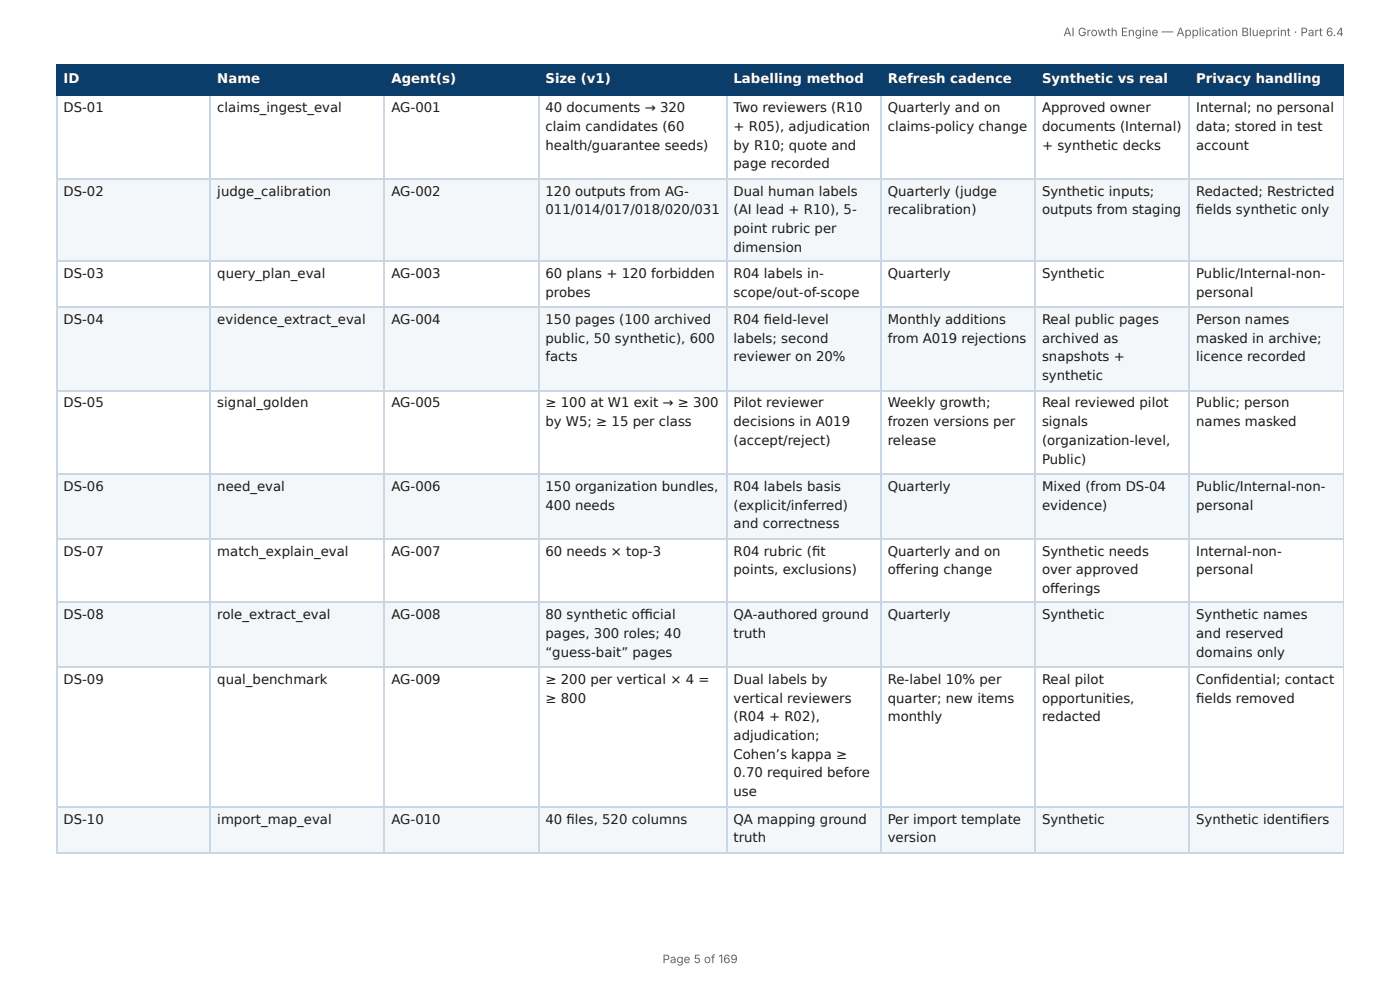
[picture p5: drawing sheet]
<svg xmlns="http://www.w3.org/2000/svg" width="297mm" height="210mm" viewBox="0 0 297 210" stroke-linecap="round" stroke-linejoin="round" font-family="sans-serif">
<defs><g id="words">
<g font-size="2.8" fill="#fff">
<text x="13.5" y="17.7">ID</text>
<text x="46.2" y="17.7">Name</text>
<text x="83.1" y="17.7">Agent(s)</text>
<text x="115.9" y="17.7">Size (v1)</text>
<text x="155.8" y="17.7">Labelling method</text>
<text x="188.6" y="17.7">Refresh cadence</text>
<text x="221.3" y="17.7">Synthetic vs real</text>
<text x="254.1" y="17.7">Privacy handling</text>
</g>
<g font-size="2.8" fill="#1a1a1a">
<text x="13.5" y="23.8">DS-01</text>
<text x="46.2" y="23.8">claims_ingest_eval</text>
<text x="83.1" y="23.8">AG-001</text>
<text x="115.9" y="23.8">40 documents → 320</text>
<text x="155.8" y="23.8">Two reviewers (R10</text>
<text x="188.6" y="23.8">Quarterly and on</text>
<text x="221.3" y="23.8">Approved owner</text>
<text x="254.1" y="23.8">Internal; no personal</text>
<text x="115.9" y="27.8">claim candidates (60</text>
<text x="155.8" y="27.8">+ R05), adjudication</text>
<text x="188.6" y="27.8">claims-policy change</text>
<text x="221.3" y="27.8">documents (Internal)</text>
<text x="254.1" y="27.8">data; stored in test</text>
<text x="115.9" y="31.8">health/guarantee seeds)</text>
<text x="155.8" y="31.8">by R10; quote and</text>
<text x="155.8" y="35.7">page recorded</text>
<text x="221.3" y="31.8">+ synthetic decks</text>
<text x="254.1" y="31.8">account</text>
<text x="13.5" y="41.5">DS-02</text>
<text x="46.2" y="41.5">judge_calibration</text>
<text x="83.1" y="41.5">AG-002</text>
<text x="115.9" y="41.5">120 outputs from AG-</text>
<text x="155.8" y="41.5">Dual human labels</text>
<text x="188.6" y="41.5">Quarterly (judge</text>
<text x="221.3" y="41.5">Synthetic inputs;</text>
<text x="254.1" y="41.5">Redacted; Restricted</text>
<text x="115.9" y="45.5">011/014/017/018/020/031</text>
<text x="155.8" y="45.5">(AI lead + R10), 5-</text>
<text x="188.6" y="45.5">recalibration)</text>
<text x="221.3" y="45.5">outputs from staging</text>
<text x="254.1" y="45.5">fi elds synthetic only</text>
<text x="155.8" y="49.5">point rubric per</text>
<text x="155.8" y="53.4">dimension</text>
<text x="13.5" y="59">DS-03</text>
<text x="46.2" y="59">query_plan_eval</text>
<text x="83.1" y="59">AG-003</text>
<text x="115.9" y="59">60 plans + 120 forbidden</text>
<text x="155.8" y="59">R04 labels in-</text>
<text x="188.6" y="59">Quarterly</text>
<text x="221.3" y="59">Synthetic</text>
<text x="254.1" y="59">Public/Internal-non-</text>
<text x="115.9" y="63">probes</text>
<text x="155.8" y="63">scope/out-of-scope</text>
<text x="254.1" y="63">personal</text>
<text x="13.5" y="68.8">DS-04</text>
<text x="46.2" y="68.8">evidence_extract_eval</text>
<text x="83.1" y="68.8">AG-004</text>
<text x="115.9" y="68.8">150 pages (100 archived</text>
<text x="155.8" y="68.8">R04 fi eld-level</text>
<text x="188.6" y="68.8">Monthly additions</text>
<text x="221.3" y="68.8">Real public pages</text>
<text x="254.1" y="68.8">Person names</text>
<text x="115.9" y="72.8">public, 50 synthetic), 600</text>
<text x="115.9" y="76.7">facts</text>
<text x="155.8" y="72.8">labels; second</text>
<text x="155.8" y="76.7">reviewer on 20%</text>
<text x="188.6" y="72.8">from A019 rejections</text>
<text x="221.3" y="72.8">archived as</text>
<text x="221.3" y="76.7">snapshots +</text>
<text x="254.1" y="72.8">masked in archive;</text>
<text x="254.1" y="76.7">licence recorded</text>
<text x="221.3" y="80.7">synthetic</text>
<text x="13.5" y="86.5">DS-05</text>
<text x="46.2" y="86.5">signal_golden</text>
<text x="83.1" y="86.5">AG-005</text>
<text x="115.9" y="86.5">≥ 100 at W1 exit → ≥ 300</text>
<text x="155.8" y="86.5">Pilot reviewer</text>
<text x="188.6" y="86.5">Weekly growth;</text>
<text x="221.3" y="86.5">Real reviewed pilot</text>
<text x="254.1" y="86.5">Public; person</text>
<text x="115.9" y="90.5">by W5; ≥ 15 per class</text>
<text x="155.8" y="90.5">decisions in A019</text>
<text x="155.8" y="94.5">(accept/reject)</text>
<text x="188.6" y="90.5">frozen versions per</text>
<text x="188.6" y="94.5">release</text>
<text x="221.3" y="90.5">signals</text>
<text x="221.3" y="94.5">(organization-level,</text>
<text x="254.1" y="90.5">names masked</text>
<text x="221.3" y="98.4">Public)</text>
<text x="13.5" y="104.2">DS-06</text>
<text x="46.2" y="104.2">need_eval</text>
<text x="83.1" y="104.2">AG-006</text>
<text x="115.9" y="104.2">150 organization bundles,</text>
<text x="155.8" y="104.2">R04 labels basis</text>
<text x="188.6" y="104.2">Quarterly</text>
<text x="221.3" y="104.2">Mixed (from DS-04</text>
<text x="254.1" y="104.2">Public/Internal-non-</text>
<text x="115.9" y="108.2">400 needs</text>
<text x="155.8" y="108.2">(explicit/inferred)</text>
<text x="155.8" y="112.2">and correctness</text>
<text x="221.3" y="108.2">evidence)</text>
<text x="254.1" y="108.2">personal</text>
<text x="13.5" y="118">DS-07</text>
<text x="46.2" y="118">match_explain_eval</text>
<text x="83.1" y="118">AG-007</text>
<text x="115.9" y="118">60 needs × top-3</text>
<text x="155.8" y="118">R04 rubric (fi t</text>
<text x="188.6" y="118">Quarterly and on</text>
<text x="221.3" y="118">Synthetic needs</text>
<text x="254.1" y="118">Internal-non-</text>
<text x="155.8" y="122">points, exclusions)</text>
<text x="188.6" y="122">off ering change</text>
<text x="221.3" y="122">over approved</text>
<text x="221.3" y="125.9">off erings</text>
<text x="254.1" y="122">personal</text>
<text x="13.5" y="131.5">DS-08</text>
<text x="46.2" y="131.5">role_extract_eval</text>
<text x="83.1" y="131.5">AG-008</text>
<text x="115.9" y="131.5">80 synthetic offi cial</text>
<text x="155.8" y="131.5">QA-authored ground</text>
<text x="188.6" y="131.5">Quarterly</text>
<text x="221.3" y="131.5">Synthetic</text>
<text x="254.1" y="131.5">Synthetic names</text>
<text x="115.9" y="135.5">pages, 300 roles; 40</text>
<text x="155.8" y="135.5">truth</text>
<text x="254.1" y="135.5">and reserved</text>
<text x="115.9" y="139.4">“guess-bait” pages</text>
<text x="254.1" y="139.4">domains only</text>
<text x="13.5" y="145.3">DS-09</text>
<text x="46.2" y="145.3">qual_benchmark</text>
<text x="83.1" y="145.3">AG-009</text>
<text x="115.9" y="145.3">≥ 200 per vertical × 4 =</text>
<text x="115.9" y="149.2">≥ 800</text>
<text x="155.8" y="145.3">Dual labels by</text>
<text x="155.8" y="149.2">vertical reviewers</text>
<text x="188.6" y="145.3">Re-label 10% per</text>
<text x="188.6" y="149.2">quarter; new items</text>
<text x="221.3" y="145.3">Real pilot</text>
<text x="221.3" y="149.2">opportunities,</text>
<text x="254.1" y="145.3">Confi dential; contact</text>
<text x="254.1" y="149.2">fi elds removed</text>
<text x="155.8" y="153.2">(R04 + R02),</text>
<text x="188.6" y="153.2">monthly</text>
<text x="221.3" y="153.2">redacted</text>
<text x="155.8" y="157.2">adjudication;</text>
<text x="155.8" y="161.1">Cohen’s kappa ≥</text>
<text x="155.8" y="165.1">0.70 required before</text>
<text x="155.8" y="169.1">use</text>
<text x="13.5" y="174.9">DS-10</text>
<text x="46.2" y="174.9">import_map_eval</text>
<text x="83.1" y="174.9">AG-010</text>
<text x="115.9" y="174.9">40 fi les, 520 columns</text>
<text x="155.8" y="174.9">QA mapping ground</text>
<text x="155.8" y="178.9">truth</text>
<text x="188.6" y="174.9">Per import template</text>
<text x="188.6" y="178.9">version</text>
<text x="221.3" y="174.9">Synthetic</text>
<text x="254.1" y="174.9">Synthetic identifi ers</text>
</g>
<g font-size="2.5" fill="#666">
<text x="225.9" y="7.7">AI Growth Engine — Application Blueprint · Part 6.4</text>
<text x="140.7" y="204.5">Page 5 of 169</text>
</g>
</g></defs>
<g fill="#0b3d6b">
<path d="M12.2 14h32.5v6.1h-32.5z"/>
<path d="M44.7 14h37.1v6.1h-37.1z"/>
<path d="M81.8 14h32.5v6.1h-32.5z"/>
<path d="M114.3 14h40v6.1h-40z"/>
<path d="M154.3 14h32.8v6.1h-32.8z"/>
<path d="M187.1 14h32.8v6.1h-32.8z"/>
<path d="M219.9 14h32.8v6.1h-32.8z"/>
<path d="M252.7 14h32.7v6.1h-32.7z"/>
</g>
<g fill="#f4f7fa">
<path d="M12.2 37.8h32.5v17.8h-32.5z"/>
<path d="M44.7 37.8h37.1v17.8h-37.1z"/>
<path d="M81.8 37.8h32.5v17.8h-32.5z"/>
<path d="M114.3 37.8h40v17.8h-40z"/>
<path d="M154.3 37.8h32.8v17.8h-32.8z"/>
<path d="M187.1 37.8h32.8v17.8h-32.8z"/>
<path d="M219.9 37.8h32.8v17.8h-32.8z"/>
<path d="M252.7 37.8h32.7v17.8h-32.7z"/>
<path d="M12.2 65.4h32.5v17.7h-32.5z"/>
<path d="M44.7 65.4h37.1v17.7h-37.1z"/>
<path d="M81.8 65.4h32.5v17.7h-32.5z"/>
<path d="M114.3 65.4h40v17.7h-40z"/>
<path d="M154.3 65.4h32.8v17.7h-32.8z"/>
<path d="M187.1 65.4h32.8v17.7h-32.8z"/>
<path d="M219.9 65.4h32.8v17.7h-32.8z"/>
<path d="M252.7 65.4h32.7v17.7h-32.7z"/>
<path d="M12.2 100.5h32.5v13.8h-32.5z"/>
<path d="M44.7 100.5h37.1v13.8h-37.1z"/>
<path d="M81.8 100.5h32.5v13.8h-32.5z"/>
<path d="M114.3 100.5h40v13.8h-40z"/>
<path d="M154.3 100.5h32.8v13.8h-32.8z"/>
<path d="M187.1 100.5h32.8v13.8h-32.8z"/>
<path d="M219.9 100.5h32.8v13.8h-32.8z"/>
<path d="M252.7 100.5h32.7v13.8h-32.7z"/>
<path d="M12.2 128.1h32.5v13.7h-32.5z"/>
<path d="M44.7 128.1h37.1v13.7h-37.1z"/>
<path d="M81.8 128.1h32.5v13.7h-32.5z"/>
<path d="M114.3 128.1h40v13.7h-40z"/>
<path d="M154.3 128.1h32.8v13.7h-32.8z"/>
<path d="M187.1 128.1h32.8v13.7h-32.8z"/>
<path d="M219.9 128.1h32.8v13.7h-32.8z"/>
<path d="M252.7 128.1h32.7v13.7h-32.7z"/>
<path d="M12.2 171.2h32.5v9.8h-32.5z"/>
<path d="M44.7 171.2h37.1v9.8h-37.1z"/>
<path d="M81.8 171.2h32.5v9.8h-32.5z"/>
<path d="M114.3 171.2h40v9.8h-40z"/>
<path d="M154.3 171.2h32.8v9.8h-32.8z"/>
<path d="M187.1 171.2h32.8v9.8h-32.8z"/>
<path d="M219.9 171.2h32.8v9.8h-32.8z"/>
<path d="M252.7 171.2h32.7v9.8h-32.7z"/>
</g>
<path d="M11.9 13.9h273.5M12 13.8v6.6M44.6 13.8v6.6M81.6 13.8v6.6M114.4 13.8v6.6M154.4 13.8v6.6M187.2 13.8v6.6M219.7 13.8v6.6M252.5 13.8v6.6M11.9 20.2h273.5" fill="none" stroke="#0b3d6b" stroke-width=".26"/>
<path d="M285.3 13.8v6.6" fill="none" stroke="#0b3d6b" stroke-width=".21"/>
<g fill="none" stroke="#c9d6e3" stroke-width=".26">
<path d="M11.9 38h273.5M12 20.4v160.6M44.6 20.4v160.6M81.6 20.4v160.6M114.4 20.4v160.6M154.4 20.4v160.6M187.2 20.4v160.6M219.7 20.4v160.6M252.5 20.4v160.6M11.9 55.4h273.5M11.9 65.2h273.5M11.9 82.9h273.5"/>
<path d="M11.9 100.7h273.5M11.9 114.4h273.5M11.9 127.9h273.5M11.9 141.7h273.5M11.9 171.3h273.5M11.9 181.1h273.5"/>
</g>
<path d="M285.3 20.4v160.6" fill="none" stroke="#c9d6e3" stroke-width=".21"/>
<use href="#words"/>
</svg>
